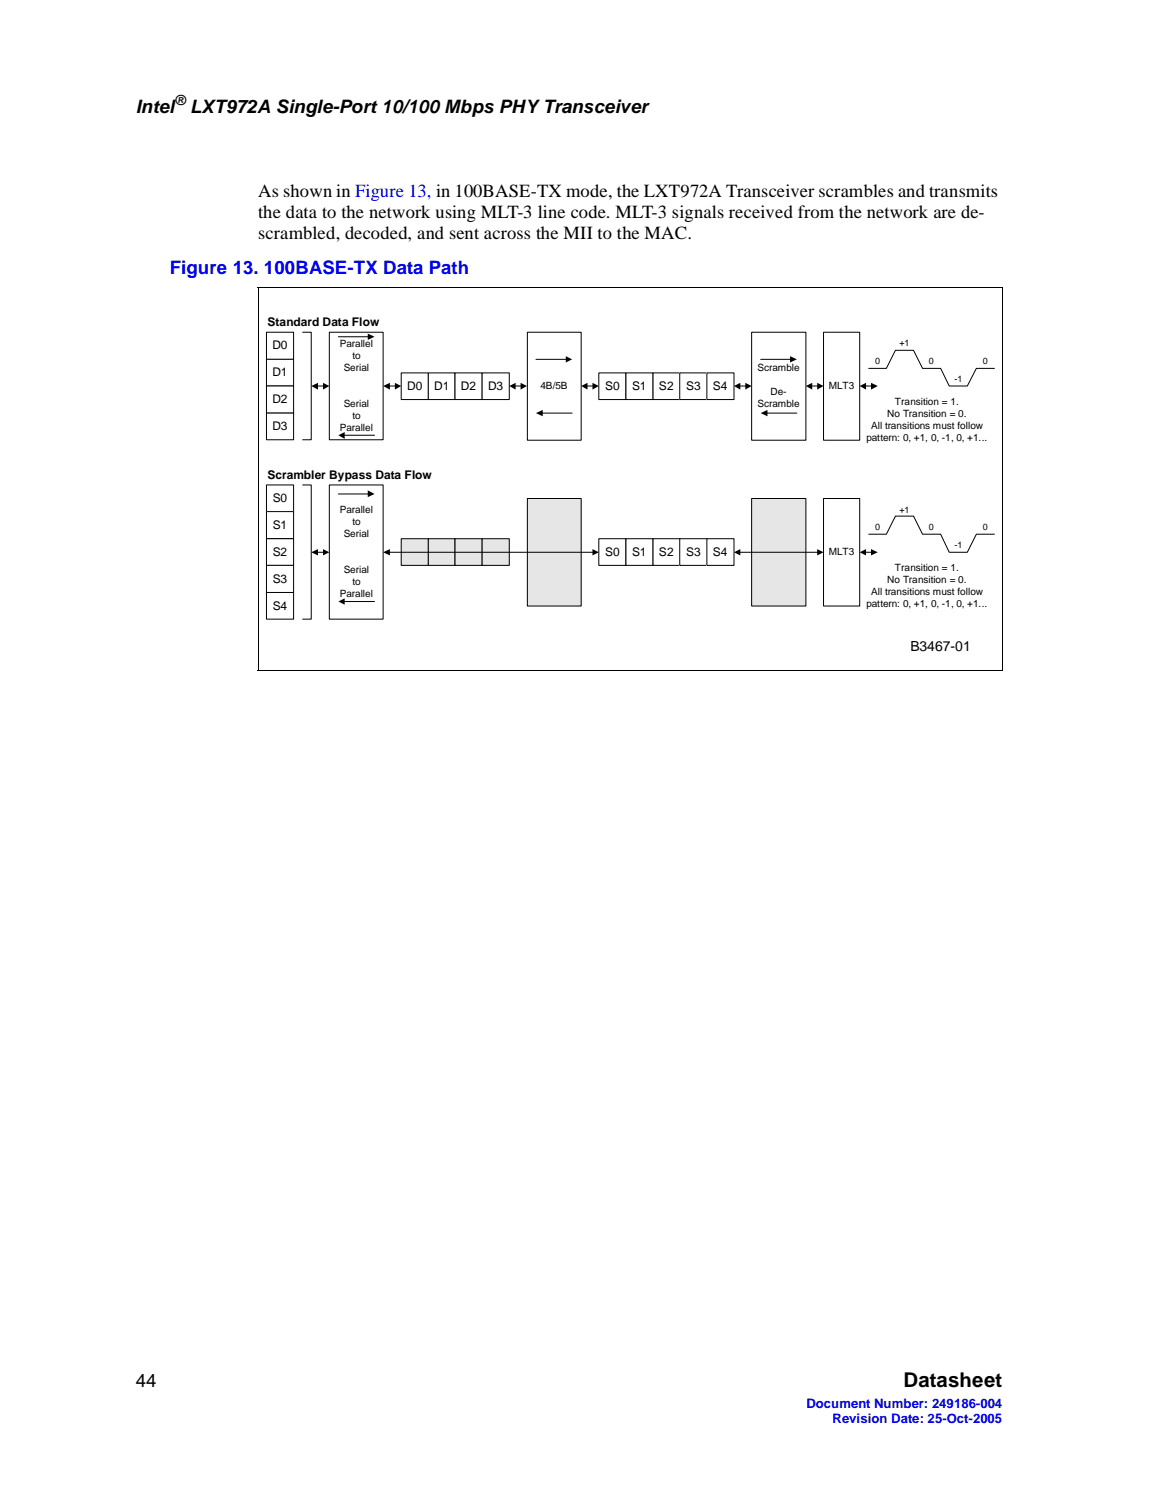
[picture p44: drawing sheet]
<svg xmlns="http://www.w3.org/2000/svg" width="216mm" height="279mm" viewBox="0 0 216 279" stroke-linecap="round" stroke-linejoin="round" font-family="sans-serif">
<defs><g id="words">
<text font-size="3.8" x="169.2" y="259.9">Datasheet</text>
<g font-size="3.5">
<text x="25.4" y="21.1">Intel</text>
<text x="35.6" y="21.1">LXT972A Single-Port 10/100 Mbps PHY Transceiver</text>
<text x="48.4" y="36.9">As shown in Figure 13, in 100BASE-TX mode, the LXT972A Transceiver scrambles and transmits</text>
<text x="48.4" y="40.8">the data to the network using MLT-3 line code. MLT-3 signals received from the network are de-</text>
<text x="48.4" y="44.7">scrambled, decoded, and sent across the MII to the MAC.</text>
<text x="25.4" y="259.9">44</text>
</g>
<text font-size="3.5" fill="#00f" x="31.8" y="51.4">Figure 13. 100BASE-TX Data Path</text>
<g font-size="2.6">
<text x="32.7" y="19.7">®</text>
<text x="170.5" y="121.9">B3467-01</text>
</g>
<g font-size="2.5" fill="#00f">
<text x="151" y="263.8">Document Number: 249186-004</text>
<text x="155.9" y="266.6">Revision Date: 25-Oct-2005</text>
</g>
<g font-size="2.2">
<text x="50.1" y="61.1">Standard Data Flow</text>
<text x="51" y="65.5">D0</text>
<text x="51" y="70.5">D1</text>
<text x="51" y="75.6">D2</text>
<text x="76.2" y="73">D0</text>
<text x="81.3" y="73">D1</text>
<text x="86.3" y="73">D2</text>
<text x="91.4" y="73">D3</text>
<text x="113.3" y="73">S0</text>
<text x="118.4" y="73">S1</text>
<text x="123.4" y="73">S2</text>
<text x="128.5" y="73">S3</text>
<text x="133.5" y="73">S4</text>
<text x="51" y="80.6">D3</text>
<text x="50.1" y="89.7">Scrambler Bypass Data Flow</text>
<text x="51.1" y="94">S0</text>
<text x="51.1" y="99.1">S1</text>
<text x="51.1" y="104.2">S2</text>
<text x="113.3" y="104.2">S0</text>
<text x="118.4" y="104.2">S1</text>
<text x="123.4" y="104.2">S2</text>
<text x="128.5" y="104.2">S3</text>
<text x="133.5" y="104.2">S4</text>
<text x="51.1" y="109.2">S3</text>
<text x="51.1" y="114.2">S4</text>
</g>
<g font-size="1.9">
<text x="63.6" y="65.1">Parallel</text>
<text x="64.4" y="69.5">Serial</text>
<text x="66" y="67.3">to</text>
<text x="141.8" y="69.5">Scramble</text>
<text x="64.4" y="76.3">Serial</text>
<text x="101.2" y="72.9">4B/5B</text>
<text x="141.8" y="76.3">Scramble</text>
<text x="144.3" y="74">De-</text>
<text x="155.2" y="72.9">MLT3</text>
<text x="167.6" y="75.9">Transition = 1.</text>
<text x="63.6" y="80.8">Parallel</text>
<text x="66" y="78.5">to</text>
<text x="162.2" y="82.7">pattern: 0, +1, 0, -1, 0, +1...</text>
<text x="163.1" y="80.4">All transitions must follow</text>
<text x="166.1" y="78.2">No Transition = 0.</text>
<text x="63.6" y="96.2">Parallel</text>
<text x="64.4" y="100.6">Serial</text>
<text x="66" y="98.4">to</text>
<text x="64.4" y="107.4">Serial</text>
<text x="155.2" y="104">MLT3</text>
<text x="167.6" y="107">Transition = 1.</text>
<text x="63.6" y="111.9">Parallel</text>
<text x="66" y="109.6">to</text>
<text x="162.2" y="113.7">pattern: 0, +1, 0, -1, 0, +1...</text>
<text x="163.1" y="111.4">All transitions must follow</text>
<text x="166.1" y="109.2">No Transition = 0.</text>
</g>
<g font-size="1.7">
<text x="168.4" y="64.9">+1</text>
<text x="163.9" y="68.3">0</text>
<text x="173.9" y="68.3">0</text>
<text x="178.8" y="71.7">-1</text>
<text x="184" y="68.3">0</text>
<text x="163.9" y="99.3">0</text>
<text x="168.4" y="96">+1</text>
<text x="173.9" y="99.3">0</text>
<text x="184" y="99.3">0</text>
<text x="178.8" y="102.7">-1</text>
</g>
</g></defs>
<path d="M48.3 54h139.5M48.4 54v71.6M187.7 54v71.6M48.3 125.7h139.5" fill="none" stroke="#000" stroke-width=".19"/>
<g fill="#fff">
<path d="M49.6 58.5h136.9v64.6h-136.9z"/>
<path d="M49.9 90.9h5.1v5h-5.1z"/>
</g>
<path d="M49.9 90.9h5.1v5h-5.1z" fill="none" stroke="#000" stroke-width=".19"/>
<path d="M49.9 95.9h5.1v5.1h-5.1z" fill="#fff"/>
<path d="M49.9 95.9h5.1v5.1h-5.1z" fill="none" stroke="#000" stroke-width=".19"/>
<path d="M49.9 101h5.1v4.9h-5.1z" fill="#fff"/>
<path d="M49.9 101h5.1v4.9h-5.1z" fill="none" stroke="#000" stroke-width=".19"/>
<path d="M49.9 105.9h5.1v5.1h-5.1z" fill="#fff"/>
<path d="M49.9 105.9h5.1v5.1h-5.1z" fill="none" stroke="#000" stroke-width=".19"/>
<path d="M49.9 111h5.1v5h-5.1z" fill="#fff"/>
<path d="M56.7 90.9h1.6v25.1h-1.6M49.9 111h5.1v5h-5.1zM59.4 103.5h1.2" fill="none" stroke="#000" stroke-width=".19"/>
<path d="M58.3 103.5l1.2-.6v1.2zM60.5 102.9l1.2 .6-1.2 .6z" fill="#000"/>
<path d="M61.7 90.9h10v25.1h-10z" fill="#fff"/>
<path d="M61.7 90.9h10v25.1h-10zM63.4 92.6h5.6M64.5 112.7h5.6" fill="none" stroke="#000" stroke-width=".19"/>
<path d="M68.9 91.9l1.2 .7-1.2 .6zM63.4 112.7l1.1-.6v1.2z" fill="#000"/>
<path d="M154.2 93.3h6.8v20.3h-6.8z" fill="#fff"/>
<path d="M154.2 93.4h6.8v20.2h-6.8zM162 103.5h1.3M162.7 100.1h3.3l1.7-3.4h3.4l1.6 3.4h3.4l1.6 3.4h3.4l1.7-3.4h3.4" fill="none" stroke="#000" stroke-width=".19"/>
<path d="M161 103.5l1.2-.6v1.2zM163.1 102.9l1.3 .6-1.3 .6z" fill="#000"/>
<path d="M140.7 93.3h10.2v20.3h-10.2z" fill="#e6e6e6"/>
<path d="M140.7 93.4h10.2v20.2h-10.2z" fill="none" stroke="#000" stroke-width=".19"/>
<path d="M75.1 101h5.1v4.9h-5.1z" fill="#e6e6e6"/>
<path d="M75.1 101h5.1v4.9h-5.1z" fill="none" stroke="#000" stroke-width=".19"/>
<path d="M80.2 101h5v4.9h-5z" fill="#e6e6e6"/>
<path d="M80.2 101h5v4.9h-5z" fill="none" stroke="#000" stroke-width=".19"/>
<path d="M85.2 101h5.1v4.9h-5.1z" fill="#e6e6e6"/>
<path d="M85.2 101h5.1v4.9h-5.1z" fill="none" stroke="#000" stroke-width=".19"/>
<path d="M90.3 101h5.1v4.9h-5.1z" fill="#e6e6e6"/>
<path d="M90.3 101h5.1v4.9h-5.1z" fill="none" stroke="#000" stroke-width=".19"/>
<path d="M98.7 93.3h10.1v20.3h-10.1z" fill="#e6e6e6"/>
<path d="M98.7 93.4h10.1v20.2h-10.1z" fill="none" stroke="#000" stroke-width=".19"/>
<path d="M112.1 101h5.1v4.9h-5.1z" fill="#fff"/>
<path d="M112.1 101h5.1v4.9h-5.1z" fill="none" stroke="#000" stroke-width=".19"/>
<path d="M117.2 101h5.1v4.9h-5.1z" fill="#fff"/>
<path d="M117.2 101h5.1v4.9h-5.1z" fill="none" stroke="#000" stroke-width=".19"/>
<path d="M122.3 101h5v4.9h-5z" fill="#fff"/>
<path d="M122.3 101h5v4.9h-5z" fill="none" stroke="#000" stroke-width=".19"/>
<path d="M127.3 101h5.1v4.9h-5.1z" fill="#fff"/>
<path d="M127.3 101h5.1v4.9h-5.1z" fill="none" stroke="#000" stroke-width=".19"/>
<path d="M132.4 101h5v4.9h-5z" fill="#fff"/>
<path d="M132.4 101h5v4.9h-5zM138.5 103.5h14.7" fill="none" stroke="#000" stroke-width=".19"/>
<path d="M137.4 103.5l1.2-.6v1.2zM153 102.9l1.2 .6-1.2 .6z" fill="#000"/>
<path d="M49.9 62.3h5.1v5h-5.1z" fill="#fff"/>
<path d="M49.9 62.3h5.1v5h-5.1z" fill="none" stroke="#000" stroke-width=".19"/>
<path d="M49.9 67.3h5.1v5h-5.1z" fill="#fff"/>
<path d="M49.9 67.3h5.1v5h-5.1z" fill="none" stroke="#000" stroke-width=".19"/>
<path d="M49.9 72.3h5.1v5.1h-5.1z" fill="#fff"/>
<path d="M49.9 72.3h5.1v5.1h-5.1z" fill="none" stroke="#000" stroke-width=".19"/>
<path d="M49.9 77.4h5.1v5h-5.1z" fill="#fff"/>
<path d="M49.9 77.4h5.1v5h-5.1zM56.7 62.3h1.6v20.1h-1.6M59.4 72.3h1.2" fill="none" stroke="#000" stroke-width=".19"/>
<path d="M58.3 72.3l1.2-.6v1.3zM60.5 71.7l1.2 .6-1.2 .7z" fill="#000"/>
<path d="M61.7 62.3h10v20.1h-10z" fill="#fff"/>
<path d="M61.7 62.3h10v20.1h-10z" fill="none" stroke="#000" stroke-width=".19"/>
<path d="M75.1 69.8h5.1v5.1h-5.1z" fill="#fff"/>
<path d="M75.1 69.9h5.1v5h-5.1z" fill="none" stroke="#000" stroke-width=".19"/>
<path d="M80.2 69.8h5v5.1h-5z" fill="#fff"/>
<path d="M80.2 69.9h5v5h-5z" fill="none" stroke="#000" stroke-width=".19"/>
<path d="M85.2 69.8h5.1v5.1h-5.1z" fill="#fff"/>
<path d="M85.2 69.9h5.1v5h-5.1z" fill="none" stroke="#000" stroke-width=".19"/>
<path d="M90.3 69.8h5.1v5.1h-5.1z" fill="#fff"/>
<path d="M72.8 72.3h1.3M90.3 69.9h5.1v5h-5.1z" fill="none" stroke="#000" stroke-width=".19"/>
<path d="M71.7 72.3l1.3-.6v1.3zM73.9 71.7l1.2 .6-1.2 .7z" fill="#000"/>
<path d="M98.7 62.3h10.1v20.1h-10.1z" fill="#fff"/>
<path d="M98.7 62.3h10.1v20.2h-10.1z" fill="none" stroke="#000" stroke-width=".19"/>
<path d="M112.1 69.8h5.1v5.1h-5.1z" fill="#fff"/>
<path d="M112.1 69.9h5.1v5h-5.1z" fill="none" stroke="#000" stroke-width=".19"/>
<path d="M117.2 69.8h5.1v5.1h-5.1z" fill="#fff"/>
<path d="M117.2 69.9h5.1v5h-5.1z" fill="none" stroke="#000" stroke-width=".19"/>
<path d="M122.3 69.8h5v5.1h-5z" fill="#fff"/>
<path d="M122.3 69.9h5v5h-5z" fill="none" stroke="#000" stroke-width=".19"/>
<path d="M127.3 69.8h5.1v5.1h-5.1z" fill="#fff"/>
<path d="M63.4 63.1h5.6M96.4 72.3h1.2M100.4 67.3h5.6M101.5 77.4h5.6M109.8 72.3h1.3M127.3 69.9h5.1v5h-5.1zM64.5 81.6h5.6" fill="none" stroke="#000" stroke-width=".19"/>
<path d="M68.9 62.5l1.2 .6-1.2 .6zM95.4 72.3l1.1-.6v1.3zM97.5 71.7l1.2 .6-1.2 .7zM100.4 77.4l1.2-.6v1.2zM105.9 66.7l1.2 .6-1.2 .6zM108.8 72.3l1.2-.6v1.3zM110.9 71.7l1.2 .6-1.2 .7zM63.4 81.6l1.1-.6v1.2z" fill="#000"/>
<path d="M132.4 69.8h5v5.1h-5z" fill="#fff"/>
<path d="M132.4 69.9h5v5h-5z" fill="none" stroke="#000" stroke-width=".19"/>
<path d="M154.2 62.3h6.8v20.1h-6.8z" fill="#fff"/>
<path d="M138.5 72.3h1.2M154.2 62.3h6.8v20.2h-6.8zM162 72.3h1.3M162.7 69h3.3l1.7-3.4h3.4l1.6 3.4h3.4l1.6 3.3h3.4l1.7-3.3h3.4" fill="none" stroke="#000" stroke-width=".19"/>
<path d="M137.4 72.3l1.2-.6v1.3zM139.6 71.7l1.1 .6-1.1 .7zM161 72.3l1.2-.6v1.3zM163.1 71.7l1.3 .6-1.3 .7z" fill="#000"/>
<path d="M140.7 62.3h10.2v20.1h-10.2z" fill="#fff"/>
<path d="M140.7 62.3h10.2v20.2h-10.2zM142.4 67.3h5.7M143.5 77.4h5.7M151.9 72.3h1.3M72.8 103.5h38.3" fill="none" stroke="#000" stroke-width=".19"/>
<path d="M142.4 77.4l1.3-.6v1.2zM147.9 66.7l1.3 .6-1.3 .6zM150.9 72.3l1.2-.6v1.3zM153 71.7l1.2 .6-1.2 .7zM71.7 103.5l1.3-.6v1.2zM110.9 102.9l1.2 .6-1.2 .6z" fill="#000"/>
<use href="#words"/>
</svg>
